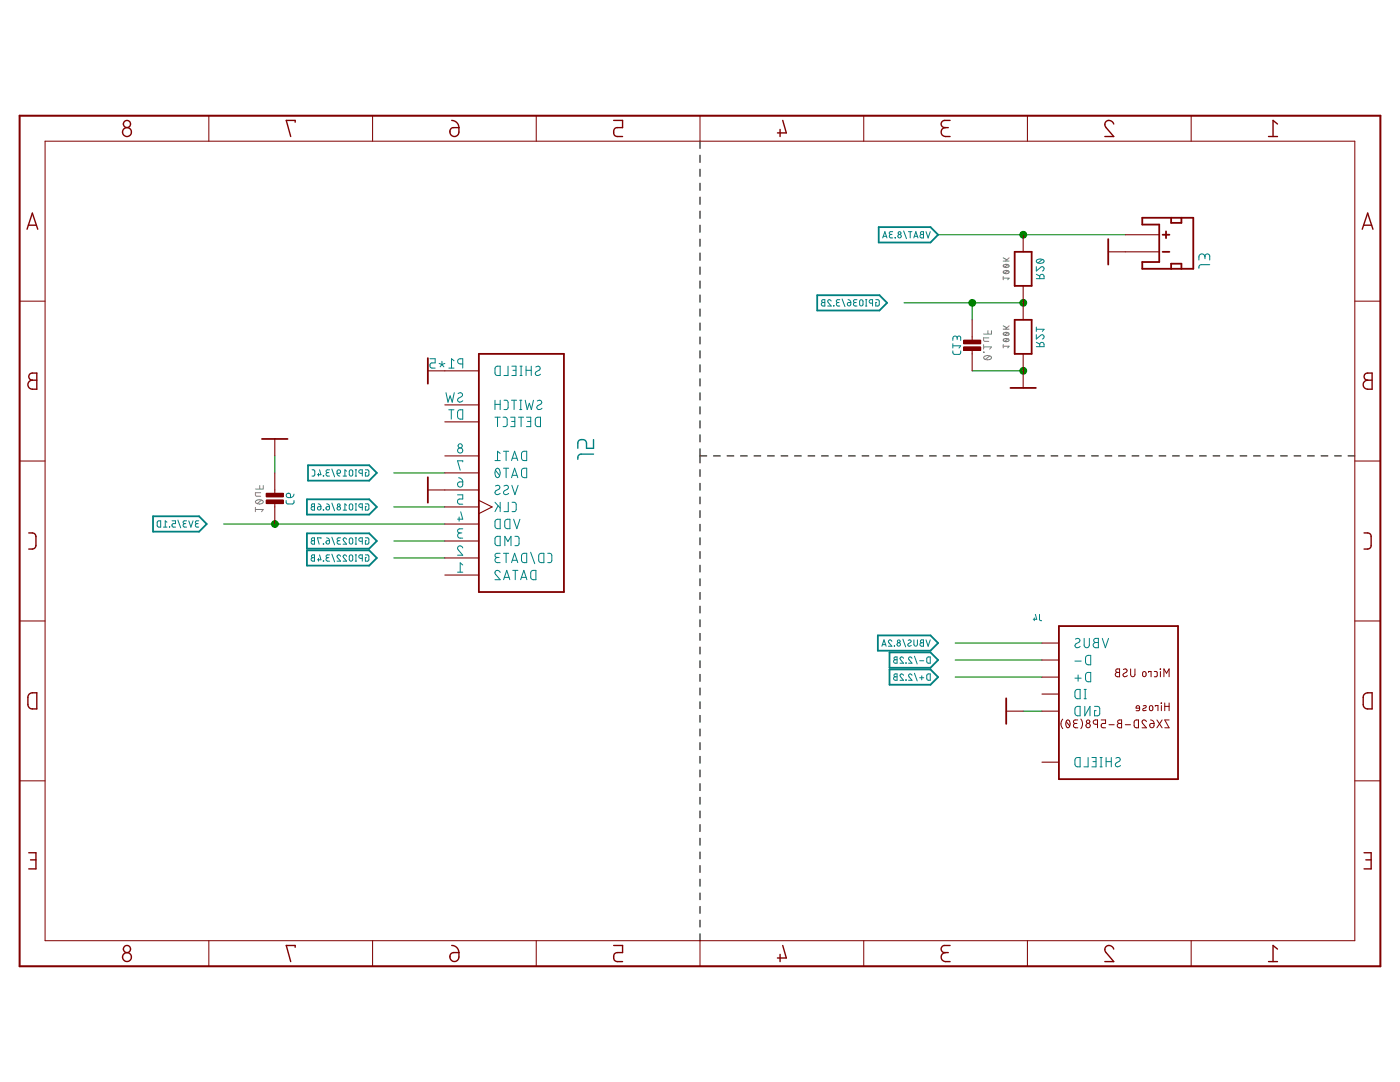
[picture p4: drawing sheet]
<svg xmlns="http://www.w3.org/2000/svg" width="279mm" height="216mm" viewBox="0 0 279 216" stroke-linecap="round" stroke-linejoin="round" font-family="sans-serif">
<g fill="none" stroke="#008000" stroke-width=".21">
<path d="M187.2 46.8h37.4M180.4 60.4h23.8M194 74h10.2M194 60.4v3.4M54.8 91v3.4M78.6 94.4h10.2M44.6 104.6h44.2M78.6 101.2h10.2M78.6 111.3h10.2M78.6 107.9h10.2M190.6 128.3h17.3M190.6 135.1h17.3"/>
<path d="M190.6 131.7h17.3M204.2 141.9h3.7"/>
</g>
<g fill="#008000" stroke="#008000" stroke-width=".2">
<circle cx="204.2" cy="74" r=".68"/>
<circle cx="204.2" cy="46.8" r=".68"/>
<circle cx="54.9" cy="104.6" r=".68"/>
<circle cx="204.2" cy="60.4" r=".68"/>
<circle cx="194" cy="60.4" r=".68"/>
</g>
<path d="M3.9 23.1h271.6v169.7h-271.6z" fill="none" stroke="#800000" stroke-width=".4"/>
<g fill="none" stroke="#800000" stroke-width=".2">
<path d="M9 28.2h261.4v159.5h-261.4zM41.7 23.1v5.1M74.4 23.1v5.1M107 23.1v5.1M139.7 23.1v5.1M172.4 23.1v5.1M205 23.1v5.1M237.7 23.1v5.1M3.9 60.1h5.1M270.4 60.1h5.1M3.9 92h5.1M270.4 92h5.1"/>
<path d="M3.9 123.9h5.1M222.7 133.6l.7-.1v1.5h-.4a.43 .43 0 0 1-.4-.4 .43 .43 0 0 1 .4-.4l-.3-.3zM223 134.2h.4M224.2 133.6a.4 .4 0 0 1 .5-.1 .4 .4 0 0 1 .2 .5l-.6 .4a.39 .39 0 0 0-.1 .6 .39 .39 0 0 0 .6-.1l.2-.1M225.6 133.5v1.1a.43 .43 0 0 0 .5 .4 .43 .43 0 0 0 .4-.4v-1.1M228.2 134.1l.3-.1 .2 .2v.5l-.2 .3-.5-.2zM229.2 134.2v-.2h.5v1M230.4 134h.4l.1 .3v.7h-.5M231.5 133.5l.1 .1zM231.6 134v1M232.3 135v-1.5l.5 .8 .5-.8v1.5M270.4 123.9h5.1"/>
<path d="M3.9 155.8h5.1M212.1 143.5a1.44 1.44 0 0 0 0 1.9M212.8 144l.7 .9M212.9 143.8l.2-.1a.91 .91 0 0 1 0 1.5 .97 .97 0 0 1-.2-1.4zM214.7 144.4a.43 .43 0 0 0-.5 .4 .43 .43 0 0 0 .5 .4h.4M215.1 143.7h-.7l-.2 .2 .2 .4 .5 .1M215.7 143.5a1.51 1.51 0 0 1 0 1.9M219 144.5h-.4a.43 .43 0 0 1-.4-.4 .43 .43 0 0 1 .4-.4h.4v1.5M219.8 143.7h.8v.7h-.5a.44 .44 0 0 0-.3 .4 .44 .44 0 0 0 .3 .4h.5M221.3 144.6h1.1M223.1 143.8l.7-.1v1.5h-.4a.43 .43 0 0 1-.4-.4 .43 .43 0 0 1 .4-.4l-.3-.2zM223.4 144.4h.4"/>
<path d="M224.6 144.6h1M226.5 143.8l.7-.1v1.5h-.6l-.2-.3-.1-.8zM227.4 141.3h-.7a.37 .37 0 0 1 .3-.5 .37 .37 0 0 1 .4 .3v.7h-.7M228.2 140.9l.3-.1 .3 .2-.7 .5v.2h.6M228.8 144a.43 .43 0 0 0-.6-.3 .43 .43 0 0 0-.2 .7l.8 .8h-.9M229.5 140.9l.3-.1 .2 .2 .1 .5-.3 .3-.4-.2zM229.6 144.5l.7-.1v.4a.44 .44 0 0 1-.6 .4 .44 .44 0 0 1-.1-.7zM229.6 143.7l.6 .2 .1 .5M230.6 140.9v-.1h.5v1M230.9 143.7l1 1.5M231.7 140.3l.1 .1zM231.8 140.8v1"/>
<path d="M231.9 143.7l-1 1.5M232.5 140.9h.8M232.5 140.3v1.5M233.3 140.3v1.5M233.3 143.7h-.8l.8 1.5h-.8M270.4 155.8h5.1M41.7 187.7v5.1M74.4 187.7v5.1M107 187.7v5.1M139.7 187.7v5.1M172.4 187.7v5.1M205 187.7v5.1"/>
<path d="M237.7 187.7v5.1"/>
<circle cx="217.2" cy="144" r=".35"/>
<circle cx="217.2" cy="144.8" r=".44"/>
</g>
<g fill="none" stroke="#800000" stroke-width=".28">
<path d="M58.9 24.4v-.4h-1.8l.9 3.2M90.1 25.6l1.5-.1a1.56 1.56 0 0 1-.3 1.5 .93 .93 0 0 1-1.3-.1 .93 .93 0 0 1 .1-1.3zM90.1 24l.9 .3 .4 .5 .2 .7M122.5 24h1.7v1.5h-1a.9 .9 0 0 0-.7 .9 .9 .9 0 0 0 .7 .8h1M155.7 25.8v1.4M156.2 24l.7 2.5h-1.7M188.7 25.5a.89 .89 0 0 0-.9 .9 .89 .89 0 0 0 .9 .8h.9M189.6 24h-1.1a.72 .72 0 0 0-.7 .7 .72 .72 0 0 0 .7 .8h.8M222.3 24.7a.88 .88 0 0 0-1.3-.6 .88 .88 0 0 0-.3 1.4l1.6 1.7h-1.8M253.2 27.2h1.8M255 24.7l-.9-.7v3.2M5.4 45.7l1.1-3.2 1 3.2"/>
<path d="M5.7 44.9h1.6M271.9 45.7l1-3.2 1.1 3.2M272.1 44.9h1.6M5.9 74.7l.3-.2 1.1-.1v3.3a1.56 1.56 0 0 1-1.5-.4 .9 .9 0 0 1-.1-.9 .9 .9 0 0 1 .8-.5l-.5-.2-.2-.3zM6.5 75.9h.8M272.4 74.7l.3-.2 1.1-.1v3.3a1.56 1.56 0 0 1-1.5-.4 .89 .89 0 0 1-.2-.9 .89 .89 0 0 1 .8-.5l-.5-.3-.2-.5zM272.9 75.9h.9M5.7 106.3l1.2 .2 .3 .6v1.7l-.2 .5-.3 .2-1 .1M272.2 106.3l1.2 .2 .2 .6v1.7l-.1 .5-.3 .2-1 .1M5.8 138.5a1.65 1.65 0 0 1 1.5-.3v3.3a1.59 1.59 0 0 1-1.5-.3l-.2-.6v-1.7zM272.3 138.5a1.65 1.65 0 0 1 1.5-.3v3.3a1.59 1.59 0 0 1-1.5-.3l-.2-.6v-1.7zM5.7 170.2h1.5v3.2h-1.5"/>
<path d="M6.1 171.6h1.1M272.2 170.2h1.4v3.2h-1.4M272.6 171.6h1M58.9 189v-.3h-1.8l.9 3.2M89.9 190.4l.6-.3h1.1a1.56 1.56 0 0 1-.3 1.5 .93 .93 0 0 1-1.3 0 .93 .93 0 0 1-.1-1.2zM90.1 188.7l.9 .3 .4 .5 .2 .6M122.5 188.7h1.7v1.4h-1a.92 .92 0 0 0-.7 .9 .92 .92 0 0 0 .7 .9h1M155.7 190.4v1.5M156.2 188.7l.7 2.5h-1.7M188.7 190.1a.9 .9 0 0 0-.9 .9 .9 .9 0 0 0 .9 .9h.9M189.6 188.7h-1.1a.71 .71 0 0 0-.7 .7 .71 .71 0 0 0 .7 .7h.8M222.3 189.4a.88 .88 0 0 0-1.3-.7 .88 .88 0 0 0-.3 1.4l1.6 1.8h-1.8"/>
<path d="M253.2 191.9h1.8M255 189.4l-.9-.7v3.2"/>
<circle cx="25.3" cy="24.7" r=".72"/>
<circle cx="25.3" cy="26.4" r=".89"/>
<circle cx="25.3" cy="189.4" r=".72"/>
<circle cx="25.3" cy="191" r=".89"/>
</g>
<g fill="none" stroke="#800000" stroke-width=".36">
<path d="M202.5 50.2h3.4v6.8h-3.4zM221.2 47.7v5.1M228 43.5h10.1v10.1h-10.1v-1.3h3.4v-7.5h-3.4zM232 46.8h1.4M232 50.2h1.4M232.7 46.2v1.3M233.7 43.5v1h2.1v-1M233.7 53.6v-1h2.1v1M85.4 71.5v5.1M95.6 70.6h16.9v47.5h-16.9zM201.7 77.4h5M202.5 63.8h3.4v6.8h-3.4z"/>
<path d="M52.3 87.6h5.1M85.4 95.2v5.1M200.8 139.3v5.1M211.3 124.9h23.8v30.6h-23.8z"/>
</g>
<g fill="none" stroke="#800000" stroke-width=".21">
<path d="M204.2 46.8v3.4M204.2 57v6.8M221.2 50.2h10.2M224.6 46.8h6.8M85.4 74h10.2M194 63.8v4.4M194 69.6v4.4M204.2 70.6v6.8M54.8 87.6v3.4M54.8 94.4v4.4M85.4 97.8h10.2M88.8 94.4h6.8"/>
<path d="M88.8 91h6.8M88.8 84.2h6.8M88.8 80.8h6.8M95.6 99.8l2.6 1.4-2.6 1.3M54.8 100.1v4.5M88.8 111.3h6.8M88.8 101.2h6.8M88.8 107.9h6.8M88.8 114.7h6.8M88.8 104.6h6.8M207.9 135.1h3.4M207.9 131.7h3.4"/>
<path d="M207.9 138.5h3.4M207.9 128.3h3.4M200.8 141.9h3.4M207.9 141.9h3.4M207.9 152.1h3.4"/>
</g>
<g fill="#800000" stroke="#800000" stroke-width=".2">
<path d="M53.1 99.8h3.4v.7h-3.4z"/>
<path d="M53.1 98.4h3.4v.7h-3.4z"/>
<path d="M192.3 67.9h3.4v.7h-3.4z"/>
<path d="M192.3 69.3h3.4v.6h-3.4z"/>
</g>
<g fill="none" stroke="#008080" stroke-width=".2">
<path d="M164 59.9l.6-.1v1.3l-.5-.1-.2-.2 .1-.3 .3-.1-.3-.3zM167.6 59.8h-.4l-.3 .2 .1 .3 .4 .1M168.1 59.7l.5 1.5M169.2 59.8l.5 .2 .1 .4M171 59.8h-.4l-.3 .2 .2 .3 .4 .1M171.7 59.9l.3-.1 .2 .2v.9l-.2 .1-.4-.1zM172.7 59.8h.3M172.9 59.8v1.3M174.8 59.8l.6 .1 .1 .9-.2 .2-.5 .1v-.7h.2M176.2 47.5l.4-1.3 .4 1.3M176.3 47.2h.6M177.8 46.8l-.3 .1v.4l.7 .2"/>
<path d="M178.2 46.2h-.6l-.1 .2 .1 .4h.4M178.6 47.4l.1 .1zM180.3 46.1l.6 1.5M181.3 46.2h.7M181.7 46.2v1.3M182.4 47.5l.4-1.3 .4 1.3M182.5 47.2h.6M183.7 46.3l.6-.1v1.3l-.6-.2v-.4l.2-.1-.2-.1zM183.9 46.8h.4M184.8 46.2l.4 1.3 .5-1.3M206.8 55.6h1.6v-.4a.43 .43 0 0 0-.5-.5 .43 .43 0 0 0-.4 .5v.4M206.8 53.2v.9l.9-.8a.43 .43 0 0 1 .7 .2 .43 .43 0 0 1-.4 .6"/>
<path d="M206.8 54.7l.7 .4M206.9 51.9a.97 .97 0 0 1 1.5 .2 .89 .89 0 0 1-1.6 0zM208 51.8l-.8 .7M85.8 71.6h1v.8h-.6a.53 .53 0 0 0-.4 .5 .53 .53 0 0 0 .4 .5h.6M87.6 72.5l.6 .2M88.2 72.1v.6M88.2 72.7l-.4 .5M88.2 72.7l.4 .5M88.8 72.5l-.6 .2M89 78.4l.4 1.8 .4-1.2 .5 1.2 .4-1.8M89.6 73.4h1M90.6 72l-.5-.4v1.8"/>
<path d="M91.4 78.5a.46 .46 0 0 1 .7-.1 .46 .46 0 0 1 0 .7l-.6 .4a.47 .47 0 0 0 0 .7 .47 .47 0 0 0 .7-.1l.2-.1M92.4 72.6h-.6a.52 .52 0 0 1-.5-.5 .52 .52 0 0 1 .5-.5h.6v1.8M98.8 79.9v1.8M98.9 73.3l.2-.2h.7v1.8h-.7l-.2-.2zM99.8 79.9v1.8M100.6 79.9h.6l.2 .4v1.2l-.2 .2h-.6M101.4 73.1v1.8h-.8M102.1 79.9h1M102.2 73.1h.8v1.8h-.8M102.4 73.9h.6M102.6 79.9v1.8M103.7 79.9h.4"/>
<path d="M103.8 74.9h.4M103.8 73.1h.4M103.9 79.9v1.8M104 73.1v1.8M104.8 79.9l.4 1.8 .4-1.2 .4 1.2 .5-1.8M105 73.9h1M105 73.1v1.8M106 73.1v1.8M106.9 73.2a.46 .46 0 0 1 .7-.1 .46 .46 0 0 1 0 .8l-.6 .3a.43 .43 0 0 0-.1 .5 .43 .43 0 0 0 .6 .2l.4-.2M164.3 60.4h.3M165.9 60.1a.35 .35 0 0 0-.5-.3 .35 .35 0 0 0-.1 .6l.6 .7h-.7M166.4 61v.1z"/>
<path d="M167.3 60.4l-.3 .1-.1 .3 .2 .2 .5 .1M169.2 60.4h.6v.3a.36 .36 0 0 1-.5 .3 .36 .36 0 0 1-.1-.6zM170.7 60.4l-.3 .1v.4l.6 .2M172.7 61.1h.3M174.1 60.5h-.5l-.1-.3v-.3l.6-.1v1.3M190.2 70v.5l.3 .2h1l.2-.2v-.5M190.2 68.6v.8M190.2 69h1.5l-.3 .4M191 67.5a.43 .43 0 0 0-.4-.4 .43 .43 0 0 0-.4 .4v.4M191 67.8l.1-.6 .4-.1 .2 .1v.7M206.8 69.2h1.6v-.5a.43 .43 0 0 0-.5-.4 .43 .43 0 0 0-.4 .4v.5M206.8 66.8v.8l.9-.7a.42 .42 0 0 1 .7 .2 .42 .42 0 0 1-.4 .5"/>
<path d="M206.8 65.3v.8M206.8 68.3l.7 .3M206.8 65.7h1.6l-.4 .4M57.1 99.9v.5l.4 .2 1-.1 .2-.1v-.5M57.2 98.6l.4-.2 .3 .1 .1 .8-.8-.1-.1-.4zM58.7 98.6l-.2 .4-.5 .3M62.3 93.7l.4 .1 .1 .2v.9l-.5 .1M63.6 94.4v.6M63.8 93.7l.3 1h-.7M64.5 94.9l.1 .1zM65.4 94.3l-.3 .1v.5l.7 .1M65.8 93.7l-.6 .1-.1 .2 .1 .3h.4"/>
<path d="M66.2 93.6l.6 1.5M67.3 94.4l.2 .5 .3 .1M67.4 93.8a.36 .36 0 0 1 .5 .1 .36 .36 0 0 1-.2 .5h-.4zM68.5 95h.7M69.2 94l-.4-.3v1.3M69.8 93.8l.3-.1 .3 .2v.9l-.3 .2-.3-.1-.1-.2zM70.9 95h.3M70.9 93.7h.3M71 93.7v1.3M72.3 94.4l-.6-.1v-.4l.6-.2v1.3M72.9 93.7l.7 .2v.8l-.2 .3h-.5v-.7h.2M89.6 81.8h1"/>
<path d="M90.1 81.8v1.8M91.3 98.7h1.1v.9h-.7a.53 .53 0 0 0-.4 .5 .53 .53 0 0 0 .4 .5h.7M91.4 82l.3-.2h.7v1.8h-.7l-.3-.2-.1-.3zM91.4 96.3l1-.1v.5a.53 .53 0 0 1-.8 .4 .53 .53 0 0 1-.2-.8zM91.5 95.3l.3 .1a.79 .79 0 0 1 .6 .8M92.4 92.2v-.3h-1.1l.5 1.9M98.8 91.9h1M98.8 83.2h1M98.8 80.7h1M98.9 97a.46 .46 0 0 1 .7-.1 .46 .46 0 0 1-.1 .7l-.5 .3a.47 .47 0 0 0-.1 .7 .47 .47 0 0 0 .7 0l.2-.2M98.9 93.9l.8 1M99 93.6l.3-.2a1.1 1.1 0 0 1 0 1.9 1.17 1.17 0 0 1-.3-1.7z"/>
<path d="M99.3 83.2v1.9M99.8 90.5l-.5-.5v1.9M100.4 83.2l.6 .1 .2 .4v1.2l-.2 .2h-.6M100.5 93.4h1M100.5 90h1M100.6 97a.47 .47 0 0 1 .7-.1 .47 .47 0 0 1 0 .7l-.6 .3a.47 .47 0 0 0-.1 .7 .47 .47 0 0 0 .7 0l.2-.2M101 90v1.9M101 93.4v1.9M101.9 83.2h.8v1.9h-.8M102.1 95.3l.6-1.9 .6 1.9M102.1 91.9l.6-1.9 .6 1.9M102.1 84.1h.6"/>
<path d="M102.2 96.8l.6 1.9 .6-1.9M102.2 94.8h1M102.2 91.4h1M103.5 83.2h1M103.7 81.7h.4M104 83.2v1.9M104.2 93.6l.4-.2h.5v1.9h-.7l-.3-.3zM104.2 90.3l.2-.2 .7-.1v1.9h-.7l-.3-.4zM105.1 83.2h.8v1.9h-.8M105.3 84.1h.6M106.9 83.5l.4-.3h.6v1.9h-.7l-.4-.3zM107.2 80a.47 .47 0 0 1 .7-.1 .47 .47 0 0 1 0 .7l-.6 .3a.48 .48 0 0 0 0 .8 .48 .48 0 0 0 .7-.1l.2-.1"/>
<path d="M31.5 104l.6-.1v1.3h-.5l-.2-.2zM32.6 105.2h.7M33.3 104.2l-.3-.3v1.3M33.8 105.2h.1M34.3 103.9h.7v.6h-.4a.36 .36 0 0 0-.3 .3 .36 .36 0 0 0 .3 .4h.4M35.5 103.8l.6 1.5M36.9 104.5l-.3 .1-.1 .3 .2 .3h.5M37.2 103.9h-.5l-.2 .2 .2 .4h.4M37.7 103.9l.4 1.3 .4-1.3M39.3 104.5l-.2 .1v.5l.6 .1M39.7 103.9h-.6l-.1 .2 .1 .4h.4M62.2 100.6l.6-.1v1.3l-.7-.1v-.5l.3-.1-.3-.2z"/>
<path d="M62.2 110.8l.6-.1v1.3l-.7-.2v-.4l.3-.1-.3-.2zM62.2 107.4l.6-.1v1.3l-.5-.1-.2-.2v-.3l.3-.1-.3-.2zM62.4 101.1h.4M62.4 111.3h.4M62.4 107.9h.4M63.4 101.2l.7-.1v.3a.36 .36 0 0 1-.5 .4 .36 .36 0 0 1-.2-.6zM63.5 100.5l.4 .3 .2 .3M63.6 111.4v.6M63.8 110.7l.3 1h-.7M64.1 107.5v-.2h-.7l.3 1.3M64.5 101.7l.1 .1zM64.5 108.5l.1 .1z"/>
<path d="M64.5 111.9l.1 .1zM65.2 101.2l.6-.1v.3a.36 .36 0 0 1-.5 .4 .36 .36 0 0 1-.1-.6zM65.2 108l.6-.1v.3a.36 .36 0 0 1-.5 .3 .36 .36 0 0 1-.1-.5zM65.2 100.5l.5 .3 .1 .3M65.2 107.3l.3 .1 .3 .5M65.4 111.3l-.3 .1v.4l.7 .2M65.8 110.7h-.6l-.1 .2 .1 .4h.4M66.2 100.4l.6 1.5M66.2 110.6l.6 1.5M66.2 107.2l.6 1.5M67.6 107.9l-.3 .1v.4l.7 .2M68 111a.34 .34 0 0 0-.5-.3 .34 .34 0 0 0-.1 .6l.6 .7h-.7"/>
<path d="M68 107.3l-.6 .1-.1 .1 .1 .3 .4 .1M68.5 101.8h.7M69.2 111a.34 .34 0 0 0-.5-.3 .34 .34 0 0 0-.1 .6l.6 .7h-.7M69.2 107.6a.35 .35 0 0 0-.5-.3 .35 .35 0 0 0-.1 .6l.6 .7h-.7M69.2 100.8l-.4-.3v1.3M69.8 100.6l.3-.1 .3 .2v.9l-.3 .2-.4-.2v-.7zM69.8 110.8l.3-.1 .3 .2v.9l-.3 .2-.4-.2v-.7zM69.8 107.4l.3-.1 .3 .2v.9l-.3 .2-.3-.1-.1-.3zM70.9 101.8h.3M70.9 100.5h.3M70.9 112h.3M70.9 110.7h.3"/>
<path d="M70.9 108.6h.3M70.9 107.3h.3M71 100.5v1.3M71 107.3v1.3M71 110.7v1.3M72.3 101.2l-.6-.1v-.4l.6-.2v1.3M72.3 111.4l-.6-.1v-.5l.6-.1v1.3M72.3 108l-.6-.1v-.5l.6-.1v1.3M72.9 100.5l.7 .2v.8l-.2 .3h-.5v-.7h.2M72.9 110.7l.7 .1v.9l-.2 .3h-.5v-.7h.2M72.9 107.3l.7 .2v.8l-.2 .3h-.5v-.7h.2M91.3 114.2h1.1"/>
<path d="M91.6 103.2v.8M91.8 106.3a.52 .52 0 0 0-.5 .6 .52 .52 0 0 0 .5 .5h.6M91.9 102.1l.5 1.5h-1.1M92.4 109.3a.51 .51 0 0 0-.8-.4 .51 .51 0 0 0-.1 .8l.9 1.1h-1.1M92.4 105.5h-.7a.41 .41 0 0 0-.4 .4 .41 .41 0 0 0 .4 .4h.5M92.4 112.7l-.6-.4v1.9M98.8 100.2l1 1.2M98.9 107.2l.2-.2h.7v1.9h-.7l-.2-.2zM98.9 103.8l.4-.2h.5v1.9h-.5l-.4-.2zM99.3 111.2a.52 .52 0 0 0-.5 .5 .52 .52 0 0 0 .5 .6h.5M99.4 100.9l-.6 1.2M99.8 110.4h-.6a.41 .41 0 0 0-.4 .4 .41 .41 0 0 0 .4 .4h.4"/>
<path d="M99.8 114.2a.52 .52 0 0 0-.7-.4 .52 .52 0 0 0-.2 .8l.9 1.1h-1M99.8 100.2v1.9M100.5 110.4h1M100.5 115.7l.6-1.9 .6 1.9M100.6 115.2h1M100.8 108.9v-1.9l.6 1.1 .6-1.1v1.9M100.9 103.7l.9-.1v1.9h-.6l-.4-.2-.1-1.2zM101 110.4v1.9M101.4 100.2v1.9h-.8M102.1 112.3l.6-1.9 .6 1.9M102.2 100.2l.6 .1 .2 .3-.1 1.4-.7 .1M102.2 111.8h1"/>
<path d="M102.3 113.8h1.1M102.5 103.6l.6 1.9 .7-1.9M102.8 107h.5l.3 .4v1.2l-.3 .3h-.5M102.8 113.8v1.9M103.9 115.7l.6-1.9 .7 1.9M104.1 115.2h.9M104.2 110.6l.2-.2h.7v1.9l-.7-.1-.3-.3zM105.9 110.2l.8 2.3M106 114l.3-.2h.7v1.9h-.7l-.3-.2zM107.6 110.6l.3-.2h.6v1.9l-.6-.1-.3-.1zM109.3 110.4h.6l.2 .4-.1 1.4-.7 .1M176 128.9l.4-1.2 .4 1.2"/>
<path d="M176.1 128.6h.6M178 128a.34 .34 0 0 0-.5-.3 .34 .34 0 0 0-.1 .5l.6 .7h-.7M178.5 134.6l.5-.1v1.2h-.5l-.2-.2 .1-.3 .3-.2-.2-.1zM178.5 131.2l.5-.1v1.2h-.5l-.2-.2 .1-.3 .3-.2-.2-.1zM178.5 128.9h.1M178.7 135h.3M178.7 131.6h.3M180.2 127.6l.5 1.5M180.3 134.7a.35 .35 0 0 0-.5-.2 .35 .35 0 0 0-.1 .5l.6 .7h-.7M180.3 131.4a.34 .34 0 0 0-.5-.3 .34 .34 0 0 0-.1 .5l.6 .7h-.7M180.8 135.7h.1M180.8 132.3h.1"/>
<path d="M181.3 127.8a.31 .31 0 0 1 .4-.1 .31 .31 0 0 1 0 .5l-.5 .3a.35 .35 0 0 0 .2 .5 .35 .35 0 0 0 .5-.2M182 134.7a.35 .35 0 0 0-.5-.2 .35 .35 0 0 0-.1 .5l.6 .7h-.7M182 131.4a.34 .34 0 0 0-.5-.3 .34 .34 0 0 0-.1 .5l.6 .7h-.7M182.4 127.7v.9l.3 .3 .3-.2 .1-1M182.5 134.3l.5 1.6M182.5 130.9l.5 1.6M183.5 135.2h.9M183.5 131.8h.9M183.7 127.8l.6-.1v1.2l-.6-.1v-.4l.2-.2-.2-.1zM183.9 128.2h.4M184 134.8v.9M184.8 127.7l.4 1.2 .5-1.2"/>
<path d="M185 134.6l.7-.1v1.2l-.7-.1zM185 131.2l.7-.1v1.2h-.5l-.2-.2zM206.4 123.3v.5M206.6 122.6l.3 1h-.7M207.5 122.6v1.1l.4 .1M214.5 135.3h1.3M214.5 131.9h1.3M214.6 137.8l.3-.2h.7v1.8h-.7l-.3-.2-.1-.3zM214.6 127.5a.47 .47 0 0 1 .7 0 .47 .47 0 0 1 0 .7l-.6 .3a.48 .48 0 0 0 0 .7 .48 .48 0 0 0 .7-.1l.2-.1M215.2 134.7v1.2M216.4 127.4v1.3a.52 .52 0 0 0 .5 .6 .52 .52 0 0 0 .5-.6v-1.3M216.4 139.4h.4"/>
<path d="M216.4 137.6h.4M216.6 137.6v1.8M216.7 134.4l.3-.2h.7v1.8h-.7l-.3-.2-.1-.3zM216.7 131l.5-.2h.5v1.9l-.7-.1-.3-.2-.1-.3zM218.4 127.5l.8-.1v1.8h-.5a.52 .52 0 0 1-.5-.5 .52 .52 0 0 1 .5-.5l-.4-.2zM218.7 128.2h.5M220 127.4l.6 1.8 .6-1.8M214.6 141.2l.3-.2 .7-.1v1.9h-.5l-.5-.2-.1-.3zM214.8 151.2h.8v1.8h-.7l-.3-.2-.1-1.1zM216.5 140.9v1.9l1-1.9v1.9M217.1 151.2v1.8h-.8M217.9 151.2h.8v1.8h-.8"/>
<path d="M218.1 152h.6M218.4 140.9l.8 .1 .2 .2 .1 1.2-.3 .4h-.8v-1h.4M219.5 153h.5M219.5 151.2h.5M219.8 151.2v1.8M220.7 152h1.1M220.7 151.2v1.8M221.8 151.2v1.8M222.7 151.3a.46 .46 0 0 1 .7-.1 .46 .46 0 0 1 0 .7l-.6 .3a.43 .43 0 0 0-.2 .6 .43 .43 0 0 0 .6 .2l.4-.2"/>
<circle cx="179.5" cy="47.1" r=".34"/>
<circle cx="179.5" cy="46.5" r=".28"/>
<circle cx="91.8" cy="89.9" r=".52"/>
<circle cx="91.8" cy="89" r=".42"/>
<circle cx="67.6" cy="100.8" r=".28"/>
<circle cx="67.6" cy="101.4" r=".35"/>
<circle cx="179.4" cy="128.6" r=".35"/>
<circle cx="179.4" cy="128" r=".28"/>
</g>
<path d="M240.5 51.3a.6 .6 0 0 0-.6-.6 .6 .6 0 0 0-.6 .6v.6M240.5 51.6v-.5a.48 .48 0 0 1 .5-.4 .48 .48 0 0 1 .4 .4v.8M241.4 52.8h-1.8l-.3 .3v.4" fill="none" stroke="#008080" stroke-width=".21"/>
<path d="M118.4 90.6h-2.6l-.5 .5v.6M118.4 87.7v1.8h-1.3v-1.1a.88 .88 0 0 0-.9-.7 .88 .88 0 0 0-.9 .7v1.1" fill="none" stroke="#008080" stroke-width=".28"/>
<path d="M163.1 58.9h12.4l1.5 1.5-1.5 1.6h-12.4zM175.4 45.3h10.3l1.5 1.5-1.5 1.6h-10.3zM61.3 99.6h12.4l1.5 1.6-1.5 1.5h-12.4zM61.5 92.8h12.2l1.5 1.6-1.5 1.5h-12.2zM30.5 103h9.2l1.6 1.6-1.6 1.5h-9.2zM61.3 106.4h12.4l1.5 1.5-1.5 1.6h-12.4zM61.3 109.8h12.4l1.5 1.5-1.5 1.6h-12.4zM175.2 126.8h10.5l1.5 1.5-1.5 1.5h-10.5zM177.5 133.6h8.2l1.5 1.5-1.5 1.5h-8.2zM177.5 130.2h8.2l1.5 1.5-1.5 1.5h-8.2z" fill="none" stroke="#008080" stroke-width=".36"/>
<g fill="none" stroke="#808080" stroke-width=".2">
<path d="M196.3 70.3h.1zM196.3 68.8v.9M196.3 69.2h1.6l-.4 .5M196.4 71.1a.97 .97 0 0 1 1.5 .3 .94 .94 0 0 1-1.6 0zM197.2 66v.7M197.3 67.4h-1v.5l.2 .2h.8M197.5 71l-.8 .7M197.9 66v.7h-1.6M51.1 99.9a.97 .97 0 0 1 1.4 .2 .91 .91 0 0 1-1.5 0zM51.8 96.9v.7M52 98.3h-1v.5l.1 .2h.9M52.2 99.8l-.9 .7"/>
<path d="M52.5 96.9v.7h-1.5M51 101.7h1.5l-.3 .4M51 101.2v.9"/>
</g>
<g fill="none" stroke="#808080" stroke-width=".21">
<path d="M200.2 55.5h1.2l-.3 .3M200.2 55.2v.6M200.2 52.1h1.2M200.2 51.5l.7 .3M200.2 53a.64 .64 0 0 1 1.2 .1 .63 .63 0 0 1-.7 .3 .63 .63 0 0 1-.5-.4zM200.3 54.1a.65 .65 0 0 1 1.1 .3 .63 .63 0 0 1-.7 .2 .63 .63 0 0 1-.5-.4zM201.1 54l-.6 .5M201.1 52.8l-.6 .5M201.4 51.5l-.7 .6M200.2 68.8v.6M200.2 69.1h1.2l-.3 .3M200.2 65.7h1.2"/>
<path d="M200.2 65l.7 .4M200.3 67.7a.63 .63 0 0 1 1.1 .3 .65 .65 0 0 1-1.2-.2zM200.3 66.5a.63 .63 0 0 1 1.1 .2 .65 .65 0 0 1-1.2-.2zM201.1 67.6l-.6 .5M201.1 66.4l-.6 .5M201.4 65l-.7 .7"/>
</g>
<g fill="none" stroke="#000" stroke-width=".21">
<path d="M139.7 28.2v1.4M139.7 31v1.4M139.7 33.8v1.4M139.7 36.6v1.4M139.7 39.3v1.5M139.7 42.1v1.5M139.7 44.9v1.5M139.7 47.7v1.4M139.7 50.5v1.4M139.7 53.3v1.4M139.7 56.1v1.4M139.7 58.8v1.5"/>
<path d="M139.7 61.6v1.5M139.7 64.4v1.5M139.7 67.2v1.5M139.7 70v1.5M139.7 72.8v1.5M139.7 75.6v1.4M139.7 78.4v1.4M139.7 81.2v1.4M139.7 83.9v1.5M139.7 86.7v1.5M139.7 89.5v2.9M139.7 93.7v1.4"/>
<path d="M139.7 96.4v1.4M139.7 99.1v1.4M139.7 91h1.4M142.4 91h1.3M145.1 91h1.4M147.8 91h1.3M150.5 91h1.3M153.2 91h1.3M155.9 91h1.3M158.6 91h1.3M161.2 91h1.4M164 91h1.3"/>
<path d="M166.6 91h1.4M169.3 91h1.4M172 91h1.4M174.7 91h1.4M177.4 91h1.4M180.1 91h1.4M182.8 91h1.4M185.5 91h1.4M188.2 91h1.3M190.9 91h1.4M193.6 91h1.3M196.3 91h1.3"/>
<path d="M199 91h1.3M201.7 91h1.3M204.4 91h1.3M207.1 91h1.3M209.8 91h1.3M212.4 91h1.4M215.1 91h1.4M217.8 91h1.4M220.5 91h1.4M223.2 91h1.4M225.9 91h1.4M228.6 91h1.4"/>
<path d="M231.3 91h1.4M234 91h1.4M236.7 91h1.4M239.4 91h1.3M242.1 91h1.3M244.8 91h1.3M247.5 91h1.3M250.2 91h1.3M252.9 91h1.3M255.6 91h1.3M258.3 91h1.3M260.9 91h1.4"/>
<path d="M263.7 91h1.3M266.3 91h1.4M269 91h1.4M139.7 101.9v1.4M139.7 104.6v1.4M139.7 107.3v1.4M139.7 110v1.4M139.7 112.8v1.4M139.7 115.5v1.4M139.7 118.2v1.4M139.7 120.9v1.4M139.7 123.7v1.4"/>
<path d="M139.7 126.4v1.4M139.7 129.1v1.4M139.7 131.8v1.4M139.7 134.6v1.4M139.7 137.3v1.4M139.7 140v1.4M139.7 142.7v1.4M139.7 145.5v1.4M139.7 148.2v1.4M139.7 150.9v1.4M139.7 153.6v1.4M139.7 156.4v1.4"/>
<path d="M139.7 159.1v1.4M139.7 161.8v1.4M139.7 164.5v1.4M139.7 167.3v1.4M139.7 170v1.4M139.7 172.7v1.4M139.7 175.4v1.4M139.7 178.2v1.3M139.7 180.9v1.4M139.7 183.6v1.4M139.7 186.3v1.4"/>
</g>
</svg>
